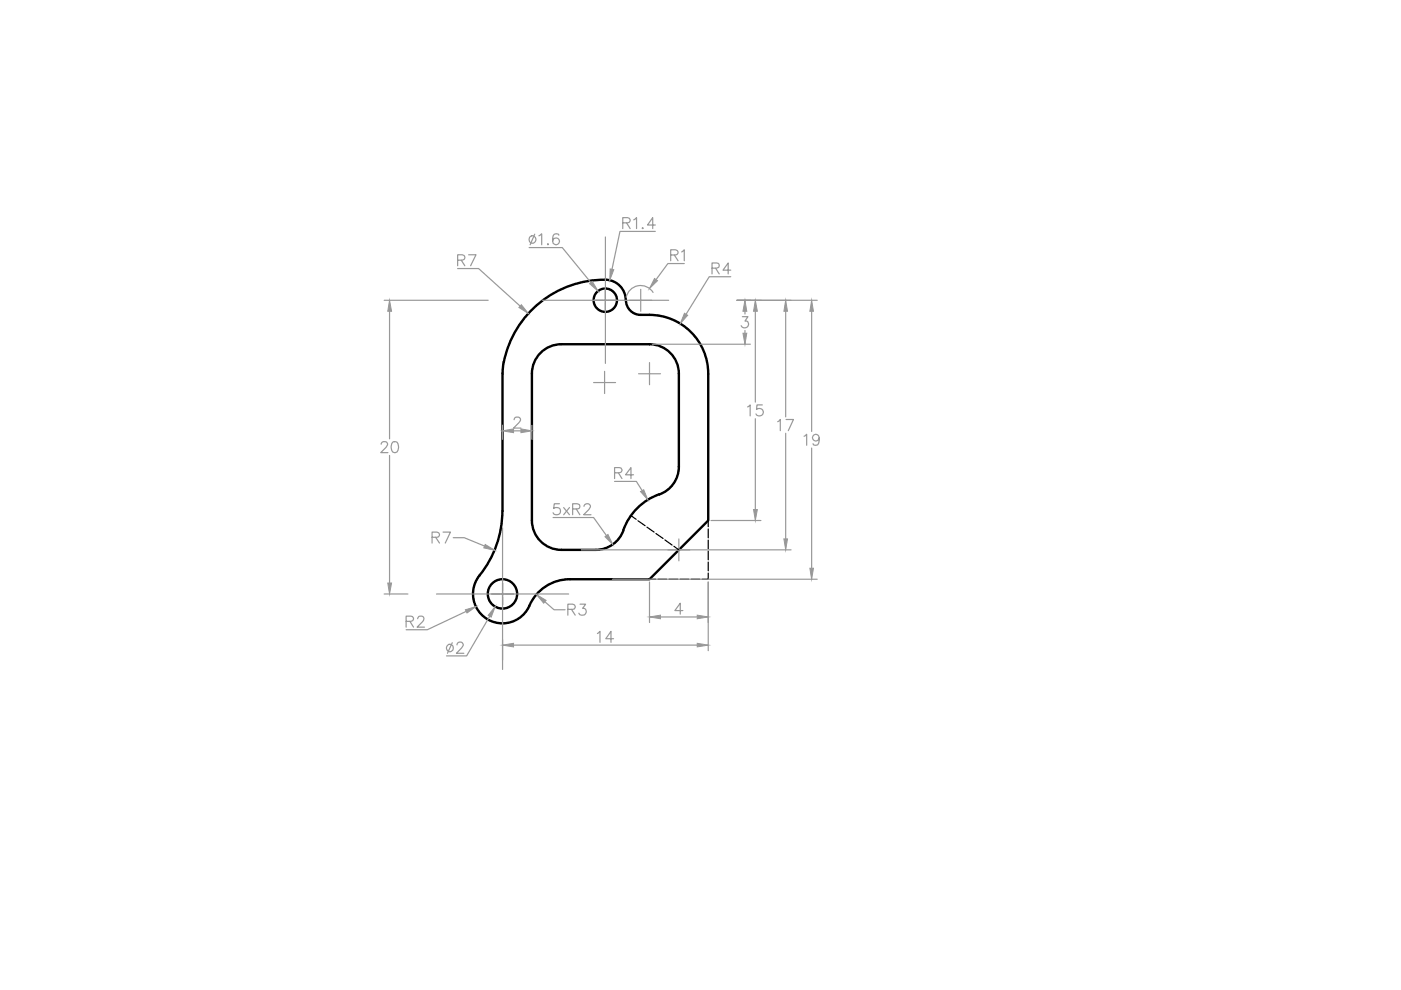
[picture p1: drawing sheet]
<svg xmlns="http://www.w3.org/2000/svg" width="297mm" height="210mm" viewBox="0 0 297 210" stroke-linecap="round" stroke-linejoin="round" font-family="sans-serif">
<!-- layer: 0 -->
<g fill="none" stroke="#000" stroke-width=".51">
<path d="M119 73a6.2 6.2 0 0 0-6.2 6.2v31.2a6.2 6.2 0 0 0 6.2 6.2M119 73h18.7a6.2 6.2 0 0 1 6.2 6.2v19.8a6.2 6.2 0 0 1-4.1 5.8M132.7 63.6a4.3 4.3 0 0 0-4.3-4.3 21.6 21.6 0 0 0-21.8 19.9v29.1M132.7 63.6a3.1 3.1 0 0 0 3.1 3.2 12.7 12.7 0 0 1 14.4 12.4v31.2l-12.5 12.4h-16.9a9.5 9.5 0 0 0-8.9 6.3 6.2 6.2 0 0 1-8.9 1.9 6.2 6.2 0 0 1-1.3-9 21.8 21.8 0 0 0 4.8-13.7M132.2 112.4a6.2 6.2 0 0 1-5.9 4.2h-7.3M139.8 104.8a12.5 12.5 0 0 0-7.6 7.6"/>
<circle cx="128.3" cy="63.6" r="2.48"/>
<circle cx="106.5" cy="125.9" r="3.1"/>
</g>
<g fill="none" stroke="#000" stroke-width=".25">
<path d="M133.8 109.3l1.1 .8M135.3 110.4l1.5 1.1M137.2 111.8l1.5 1M139.1 113.1l1.5 1.1M141 114.5l1.5 1.1M142.9 115.8l1 .8M150.2 110.4v1.3M150.2 112.1v1.9M150.2 114.5v1.9M150.2 116.8v1.9M150.2 119.2v1.8M137.7 122.8h1.3"/>
<path d="M139.5 122.8h1.9M141.8 122.8h1.9M144.2 122.8h1.9M146.5 122.8h1.9M150.2 121.5v1.3h-1.4"/>
</g>
<!-- layer: Dim -->
<g fill="none" stroke="#989898" stroke-width=".25">
<path d="M97 56.9h4.5l8.8 8M97 55.2l1.3-.2 .3-.3-.1-.4-.5-.3h-1v2.3M97.8 55.2l.8 1.1M99.4 54h1.5l-1.1 2.3M112.2 52.5h7l6.1 7.4M113.4 49.7l-1 2.2M114.3 50l.6-.4v2.3M116.2 51.6v.3l.1-.1M118.5 49.9a.72 .72 0 0 0-1-.2 2.22 2.22 0 0 0-.2 1.9 .73 .73 0 0 0 1.1 .1 .73 .73 0 0 0-.2-1.1 .73 .73 0 0 0-1 .5M132 47.2h1.1a.58 .58 0 0 0 .5-.6l-.2-.3-.3-.2h-1.1v2.4M132.8 47.2l.8 1.3M134.4 46.6l.6-.5v2.4"/>
<path d="M136.3 48.3l-.2 .1h.3M138.9 49.1h-7.5l-1.6 8M138.9 47.7h-1.6l1.1-1.6v2.4M142.2 54.1h1a.55 .55 0 0 0 .5-.4 .55 .55 0 0 0-.1-.5l-.4-.2h-1v2.3M143 54.1l.8 1.2M144.5 53.4l.6-.4v2.3M145.1 55.9h-3.5l-2.5 3.4M151 56.9l1.3-.2 .2-.3-.1-.4-.5-.2h-.9v2.3M151.7 56.9l.8 1.2M154.9 58.7h-4.5l-4.9 7.9M154.9 57.3h-1.6l1.1-1.5v2.3M81.4 63.7h22.1"/>
<path d="M82.6 66v27M126 63.7h4.7M128.2 78.7v4.7M128.4 61.3v4.7M133.5 63.7h4.7M135.4 79.2h4.6M135.8 61.3v4.7M137.7 76.9v4.7M138.3 73h20.8M138.5 62a3.1 3.1 0 0 0-3.2-1.4 3.1 3.1 0 0 0-2.5 2.5M156.3 63.7h17M157.4 67.1h1.2l-.7 1a.75 .75 0 0 1 .8 .9 .75 .75 0 0 1-1 .5l-.6-.5"/>
<path d="M157.9 66v.6M157.9 70.1v.6M160.1 66v19.3M166.6 66v22.4M172.1 66v25.5M80.8 94.2l.1-.3a.74 .74 0 0 1 1.3 .2l-.4 .8-1.1 1.1h1.6M82.6 96.6v27M83.3 93.7a.8 .8 0 0 1 1.1 .4 1.2 1.2 0 0 1-.8 1.9 1.3 1.3 0 0 1-.5-1.9zM106.6 90.2v3M108.9 91.4h1.5M109 89l.1-.4a.74 .74 0 0 1 1.3 .3l-.4 .7-1.1 1.2h1.5M112.8 90.2v3"/>
<path d="M125.9 81.1h4.6M158.5 86.3l.5-.4v2.3M160.1 88.8v19.2M161.6 85.9h-1.1l-.1 .9a.83 .83 0 0 1 1.2 0 .83 .83 0 0 1-.1 1.3 .83 .83 0 0 1-1.2-.3M164.9 89.4l.5-.5v2.4M166.6 91.9v22.4M166.7 88.9h1.5l-1.1 2.4M170.5 92.5l.5-.4v2.3M172.1 95v25.5M173.7 92.8a.72 .72 0 0 1-1 .7 .72 .72 0 0 1-.3-1.1 .72 .72 0 0 1 1.2 0 2.08 2.08 0 0 1-.2 1.9 .68 .68 0 0 1-1-.2M91.6 113.9h1a.58 .58 0 0 0 .6-.6l-.2-.4-.4-.1h-1v2.3M92.4 113.9l.8 1.2"/>
<path d="M93.9 112.8h1.6l-1.1 2.3M96.1 114h2.3l4.3 1.8M117.3 109.7h8.6l2.7 3.8M118.6 106.8h-1.1l-.1 1a.83 .83 0 0 1 1.2 0 .83 .83 0 0 1-.1 1.3 .83 .83 0 0 1-1.2-.4M119.5 107.6l1.2 1.5M120.7 107.6l-1.2 1.5M121.4 107.9l1.3-.1 .2-.3v-.5l-.5-.2h-1v2.3M122.2 107.9l.7 1.2M123.3 116.6h44.4M123.8 107.4v-.1a.72 .72 0 0 1 1.3-.3 .71 .71 0 0 1-.3 1l-1.1 1.1h1.6M130.3 102.1h4.6l1.2 1.9M130.3 100.2l1.4-.1a.56 .56 0 0 0 0-.9l-1.4-.1v2.4"/>
<path d="M131.1 100.2l.8 1.3M134.3 100.7h-1.7l1.2-1.6v2.4M143.9 114.3v4.6M150.7 110.4h10.6M81.4 125.9h5.1M86.1 131.7l1.4-.1a.56 .56 0 0 0 0-.9l-1.4-.1v2.4M86.9 131.7l.8 1.3M88.6 131.2l.2-.5a.81 .81 0 0 1 1 .2 .78 .78 0 0 1-.2 .9l-1.2 1.2h1.6M95.9 136.3l-1 2.2M96.9 136.7l.1-.3 .3-.3 .7 .2a.51 .51 0 0 1 .1 .7l-1.3 1.5h1.5M98.8 129.6l-8.2 3.9h-4.5M103.8 130.6l-4.9 8.5h-4.2"/>
<path d="M104.2 125.9h4.7M106.6 123.6v4.7M106.6 135.6v6.3M108.9 136.8h38.9M115.5 127.6l2 1.7h2.3M120.4 129.2h1a.58 .58 0 0 0 .6-.6l-.2-.4-.4-.1h-1v2.3M121.2 129.2l.8 1.2M123 128.1h1.2l-.7 .9a.75 .75 0 0 1 .8 .9 .75 .75 0 0 1-1 .5l-.3-.1-.3-.3M126.7 134.3l.5-.4v2.3M129.8 122.8h43.5M130.1 135.4h-1.7l1.1-1.5v2.3M137.7 123.4v8.6"/>
<path d="M140 130.8h7.8M144.8 129.5h-1.7l1.1-1.6v2.3M150.2 123.4v14.6"/>
<circle cx="112.9" cy="50.8" r=".77"/>
<circle cx="95.4" cy="137.4" r=".78"/>
</g>
<g fill="#989898" stroke="#989898" stroke-width=".21">
<path d="M157.9 63.7l.4 2.3h-.8z"/>
<path d="M157.5 70.7h.8l-.4 2.3z"/>
<path d="M172.1 63.7l.4 2.3h-.8z"/>
<path d="M171.7 120.5h.8l-.4 2.3z"/>
<path d="M106.6 136.8l2.3-.4v.8z"/>
<path d="M147.8 136.4l2.4 .4-2.4 .4z"/>
<path d="M82.2 123.6h.8l-.4 2.3z"/>
<path d="M82.6 63.7l.4 2.3h-.8z"/>
<path d="M106.6 91.4l2.3-.5v.8z"/>
<path d="M110.4 90.9l2.4 .5-2.4 .3z"/>
<path d="M135.8 104.2l.7-.4 .9 2.2z"/>
<path d="M128.3 113.8l.6-.5 1 2.1z"/>
<path d="M98.7 129.3l2.2-.7-1.9 1.4z"/>
<path d="M105 128.6l-.9 2.3-.6-.4z"/>
<path d="M102.9 115.4l2 1.3-2.3-.5z"/>
<path d="M113.7 126.1l2.1 1.2-.5 .6z"/>
<path d="M160.1 63.7l.5 2.3h-.8z"/>
<path d="M159.8 108h.8l-.5 2.4z"/>
<path d="M166.6 63.7l.4 2.3h-.8z"/>
<path d="M166.2 114.3h.8l-.4 2.3z"/>
<path d="M147.8 130.4l2.4 .4-2.4 .4z"/>
<path d="M137.7 130.8l2.3-.4v.8z"/>
<path d="M110.5 64.6l1.5 1.9-2-1.3z"/>
<path d="M129.4 57l.7 .2-.8 2.2z"/>
<path d="M138.8 59.1l.6 .4-1.7 1.7z"/>
<path d="M145.1 66.4l.7 .4-1.6 1.8z"/>
<path d="M125 60.2l.6-.5 1.2 2z"/>
</g>
<!-- layer: new -->
<path d="M128.4 50.2v13M115 63.7h12.8M128.1 63.7h.5M128.4 63.4v.5M128.4 64.2v12.8M128.9 63.7h12.9M106.6 111.9v13.4M92.5 125.9h13.5M106.3 125.9h.6M106.6 125.6v.6M106.6 126.6v13.4M107.2 125.9h13.4" fill="none" stroke="#989898" stroke-width=".25"/>
</svg>
